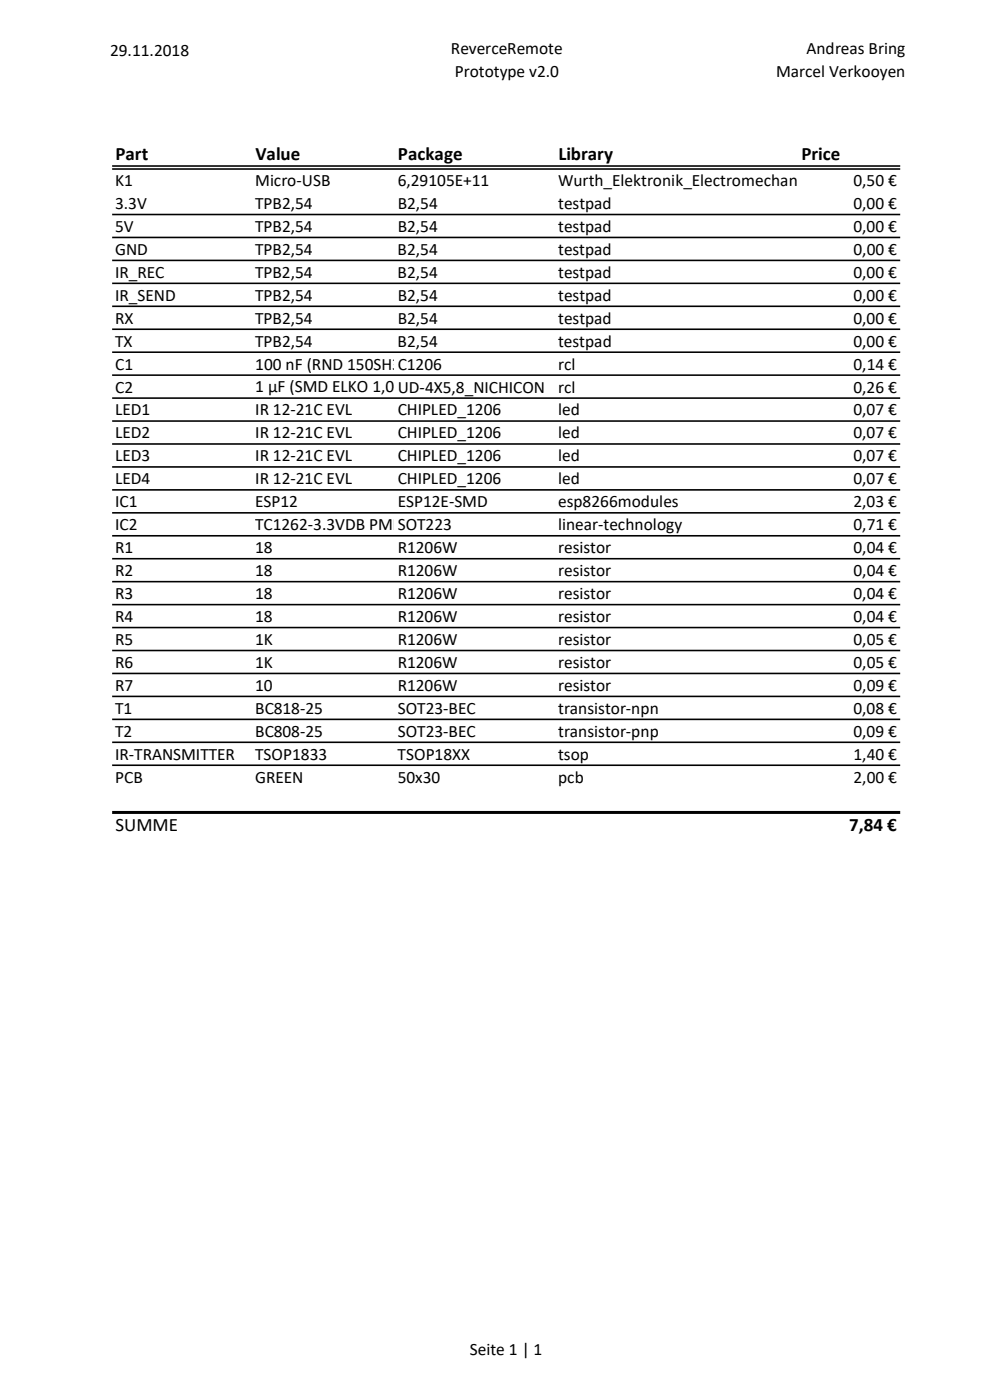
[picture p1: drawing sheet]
<svg xmlns="http://www.w3.org/2000/svg" width="210mm" height="297mm" viewBox="0 0 210 297" stroke-linecap="round" stroke-linejoin="round" font-family="sans-serif">
<defs><g id="words">
<g font-size="4">
<text x="24.5" y="34">Part</text>
<text x="54.2" y="34">Value</text>
<text x="84.4" y="34">Package</text>
<text x="118.4" y="34">Library</text>
<text x="170" y="34">Price</text>
<text x="24.5" y="176.3">SUMME</text>
<text x="180.2" y="176.3">7,84 €</text>
</g>
<g font-size="3.7">
<text x="23.4" y="11.9">29.11.2018</text>
<text x="95.7" y="11.6">ReverceRemote</text>
<text x="171.1" y="11.6">Andreas Bring</text>
<text x="96.5" y="16.4">Prototype v2.0</text>
<text x="164.6" y="16.4">Marcel Verkooyen</text>
<text x="24.4" y="39.5">K1</text>
<text x="54.1" y="39.5">Micro-USB</text>
<text x="84.4" y="39.5">6,29105E+11</text>
<text x="118.4" y="39.5">Wurth_Elektronik_Electromechanic_Input-Output_Connectors</text>
<text x="181.1" y="39.5">0,50 €</text>
<text x="24.4" y="44.3">3.3V</text>
<text x="54.1" y="44.3">TPB2,54</text>
<text x="84.4" y="44.3">B2,54</text>
<text x="118.4" y="44.3">testpad</text>
<text x="181.1" y="44.3">0,00 €</text>
<text x="24.4" y="49.2">5V</text>
<text x="54.1" y="49.2">TPB2,54</text>
<text x="84.4" y="49.2">B2,54</text>
<text x="118.4" y="49.2">testpad</text>
<text x="181.1" y="49.2">0,00 €</text>
<text x="24.4" y="54.1">GND</text>
<text x="24.4" y="58.9">IR_REC</text>
<text x="54.1" y="58.9">TPB2,54</text>
<text x="54.2" y="54.1">TPB2,54</text>
<text x="84.4" y="54.1">B2,54</text>
<text x="84.4" y="58.9">B2,54</text>
<text x="118.4" y="54.1">testpad</text>
<text x="118.4" y="58.9">testpad</text>
<text x="181" y="54.1">0,00 €</text>
<text x="181" y="58.9">0,00 €</text>
<text x="24.4" y="63.8">IR_SEND</text>
<text x="54.2" y="63.8">TPB2,54</text>
<text x="84.4" y="63.8">B2,54</text>
<text x="118.4" y="63.8">testpad</text>
<text x="181.1" y="63.8">0,00 €</text>
<text x="24.4" y="68.7">RX</text>
<text x="54.2" y="68.7">TPB2,54</text>
<text x="84.4" y="68.7">B2,54</text>
<text x="118.4" y="68.7">testpad</text>
<text x="181.1" y="68.7">0,00 €</text>
<text x="24.4" y="73.5">TX</text>
<text x="54.1" y="73.5">TPB2,54</text>
<text x="84.4" y="73.5">B2,54</text>
<text x="118.4" y="73.5">testpad</text>
<text x="181" y="73.5">0,00 €</text>
<text x="24.4" y="78.4">C1</text>
<text x="24.4" y="83.3">C2</text>
<text x="54.1" y="78.4">100 nF (RND 150SH31B1041)</text>
<text x="54.1" y="83.2">1 μF (SMD ELKO 1,0/50)</text>
<text x="84.4" y="78.4">C1206</text>
<text x="84.4" y="83.3">UD-4X5,8_NICHICON</text>
<text x="118.4" y="78.4">rcl</text>
<text x="118.4" y="83.3">rcl</text>
<text x="181.1" y="83.3">0,26 €</text>
<text x="181.1" y="78.4">0,14 €</text>
<text x="24.4" y="88.1">LED1</text>
<text x="54.1" y="88.1">IR 12-21C EVL</text>
<text x="84.4" y="88.1">CHIPLED_1206</text>
<text x="118.4" y="88.1">led</text>
<text x="181.1" y="88.1">0,07 €</text>
<text x="24.4" y="93">LED2</text>
<text x="54.1" y="93">IR 12-21C EVL</text>
<text x="84.4" y="93">CHIPLED_1206</text>
<text x="118.4" y="93">led</text>
<text x="181.1" y="93">0,07 €</text>
<text x="24.4" y="97.9">LED3</text>
<text x="54.1" y="97.9">IR 12-21C EVL</text>
<text x="84.4" y="97.9">CHIPLED_1206</text>
<text x="118.4" y="97.9">led</text>
<text x="181.1" y="97.9">0,07 €</text>
<text x="24.4" y="102.7">LED4</text>
<text x="24.4" y="107.6">IC1</text>
<text x="54.1" y="107.6">ESP12</text>
<text x="54.1" y="102.7">IR 12-21C EVL</text>
<text x="84.4" y="102.7">CHIPLED_1206</text>
<text x="84.4" y="107.6">ESP12E-SMD</text>
<text x="118.4" y="102.7">led</text>
<text x="118.4" y="107.6">esp8266modules</text>
<text x="181.1" y="107.6">2,03 €</text>
<text x="181.1" y="102.7">0,07 €</text>
<text x="24.4" y="112.5">IC2</text>
<text x="54.1" y="112.5">TC1262-3.3VDB PMIC</text>
<text x="84.4" y="112.5">SOT223</text>
<text x="118.4" y="112.5">linear-technology</text>
<text x="181.1" y="112.5">0,71 €</text>
<text x="24.4" y="117.3">R1</text>
<text x="54.2" y="117.3">18</text>
<text x="84.4" y="117.3">R1206W</text>
<text x="118.4" y="117.3">resistor</text>
<text x="181.1" y="117.3">0,04 €</text>
<text x="24.4" y="122.2">R2</text>
<text x="54.2" y="122.2">18</text>
<text x="84.4" y="122.2">R1206W</text>
<text x="118.4" y="122.2">resistor</text>
<text x="181.1" y="122.2">0,04 €</text>
<text x="24.4" y="127.1">R3</text>
<text x="24.4" y="132">R4</text>
<text x="54.2" y="127.1">18</text>
<text x="54.2" y="132">18</text>
<text x="84.4" y="127.1">R1206W</text>
<text x="84.4" y="132">R1206W</text>
<text x="118.4" y="127.1">resistor</text>
<text x="118.4" y="132">resistor</text>
<text x="181.1" y="127.1">0,04 €</text>
<text x="181.1" y="132">0,04 €</text>
<text x="24.4" y="136.8">R5</text>
<text x="54.2" y="136.8">1K</text>
<text x="84.4" y="136.8">R1206W</text>
<text x="118.4" y="136.8">resistor</text>
<text x="181.1" y="136.8">0,05 €</text>
<text x="24.4" y="141.7">R6</text>
<text x="54.2" y="141.7">1K</text>
<text x="84.4" y="141.7">R1206W</text>
<text x="118.4" y="141.7">resistor</text>
<text x="181.1" y="141.7">0,05 €</text>
<text x="24.4" y="146.6">R7</text>
<text x="54.2" y="146.6">10</text>
<text x="84.4" y="146.6">R1206W</text>
<text x="118.4" y="146.6">resistor</text>
<text x="181.1" y="146.6">0,09 €</text>
<text x="24.4" y="151.4">T1</text>
<text x="54.1" y="151.4">BC818-25</text>
<text x="84.4" y="151.4">SOT23-BEC</text>
<text x="118.4" y="151.4">transistor-npn</text>
<text x="181.1" y="151.4">0,08 €</text>
<text x="24.4" y="156.3">T2</text>
<text x="24.4" y="161.2">IR-TRANSMITTER</text>
<text x="54.1" y="161.2">TSOP1833</text>
<text x="54.1" y="156.3">BC808-25</text>
<text x="84.4" y="161.2">TSOP18XX</text>
<text x="84.4" y="156.3">SOT23-BEC</text>
<text x="118.4" y="161.2">tsop</text>
<text x="118.4" y="156.3">transistor-pnp</text>
<text x="181.1" y="156.3">0,09 €</text>
<text x="181.1" y="161.2">1,40 €</text>
<text x="24.4" y="166">PCB</text>
<text x="54.1" y="166">GREEN</text>
<text x="84.4" y="166">50x30</text>
<text x="118.4" y="166">pcb</text>
<text x="181" y="166">2,00 €</text>
<text x="99.7" y="287.4">Seite 1 | 1</text>
</g>
</g></defs>
<path d="M23.8 35.1h167.2v.3h-167.2zM23.8 35.7h167.2v.3h-167.2zM23.8 45.3h167.2v.4h-167.2zM23.8 50.2h167.2v.3h-167.2zM23.8 55.1h167.2v.3h-167.2zM23.8 59.9h167.2v.4h-167.2zM23.8 64.8h167.2v.4h-167.2zM23.8 69.7h167.2v.3h-167.2zM23.8 74.5h167.2v.4h-167.2zM23.8 79.4h167.2v.4h-167.2zM23.8 84.3h167.2v.3h-167.2zM23.8 89.2h167.2v.3h-167.2zM23.8 94h167.2v.4h-167.2zM23.8 98.9h167.2v.3h-167.2zM23.8 103.8h167.2v.3h-167.2zM23.8 108.6h167.2v.4h-167.2zM23.8 113.5h167.2v.3h-167.2zM23.8 118.4h167.2v.3h-167.2zM23.8 123.2h167.2v.4h-167.2zM23.8 128.1h167.2v.3h-167.2zM23.8 133h167.2v.3h-167.2zM23.8 137.8h167.2v.4h-167.2zM23.8 142.7h167.2v.3h-167.2zM23.8 147.6h167.2v.3h-167.2zM23.8 152.4h167.2v.4h-167.2zM23.8 157.3h167.2v.3h-167.2zM23.8 162.2h167.2v.3h-167.2zM23.8 172h167.2v.7h-167.2z" fill-rule="evenodd" fill="#000"/>
<use href="#words"/>
</svg>
